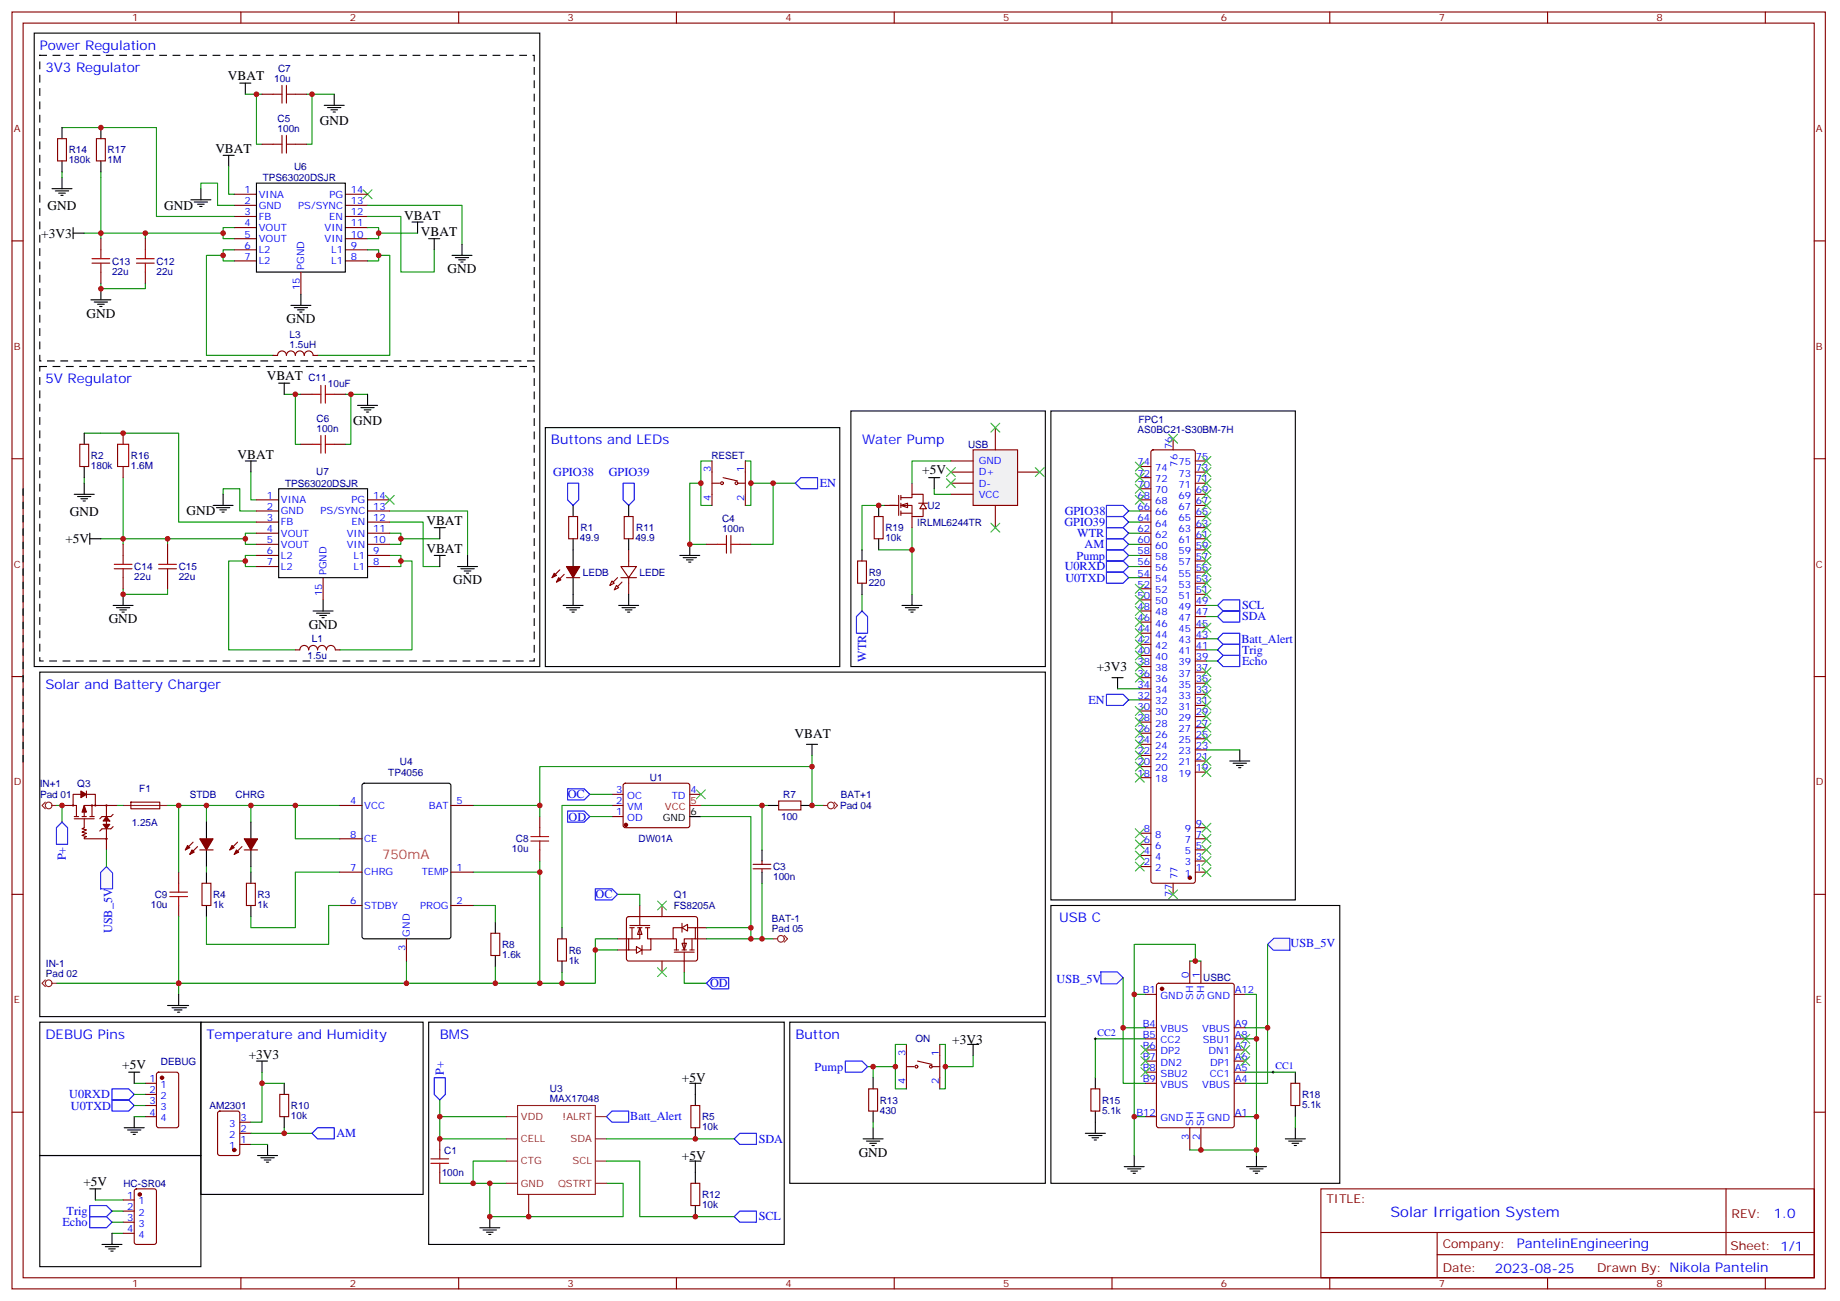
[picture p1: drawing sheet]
<svg xmlns="http://www.w3.org/2000/svg" width="584mm" height="413mm" viewBox="0 0 584 413" stroke-linecap="round" stroke-linejoin="round" font-family="sans-serif">
<defs><g id="words">
<text font-size="4.6" fill="#00f" x="441.5" y="386.4">Solar Irrigation System</text>
<g font-size="4.2" fill="#00f">
<text x="12.6" y="15.8">Power Regulation</text>
<text x="14.4" y="22.9">3V3 Regulator</text>
<text x="14.4" y="121.6">5V Regulator</text>
<text x="174.9" y="141">Buttons and LEDs</text>
<text x="273.7" y="141">Water Pump</text>
<text x="14.4" y="218.7">Solar and Battery Charger</text>
<text x="336.2" y="292.6">USB C</text>
<text x="14.4" y="329.8">DEBUG Pins</text>
<text x="65.5" y="329.8">Temperature and Humidity</text>
<text x="139.6" y="329.8">BMS</text>
<text x="252.5" y="329.8">Button</text>
<text x="563.2" y="386.7">1.0</text>
<text x="481.6" y="396.2">PantelinEngineering</text>
<text x="474.6" y="404">2023-08-25</text>
</g>
<g font-size="4.2">
<text x="72.4" y="25.3">VBAT</text>
<text x="101.5" y="39.5">GND</text>
<text x="68.4" y="48.6">VBAT</text>
<text x="15.1" y="66.6">GND</text>
<text x="52.1" y="66.6">GND</text>
<text x="128.3" y="69.8">VBAT</text>
<text x="13.1" y="75.5">+3V3</text>
<text x="133.6" y="75.1">VBAT</text>
<text x="142.1" y="86.7">GND</text>
<text x="27.4" y="100.8">GND</text>
<text x="90.9" y="102.6">GND</text>
<text x="84.7" y="120.5">VBAT</text>
<text x="112.1" y="134.8">GND</text>
<text x="75.4" y="145.6">VBAT</text>
<text x="292.8" y="150.4">+5V</text>
<text x="22.2" y="163.6">GND</text>
<text x="59.2" y="163.6">GND</text>
<text x="135.4" y="166.8">VBAT</text>
<text x="20.8" y="172.5">+5V</text>
<text x="135.4" y="175.6">VBAT</text>
<text x="143.9" y="185.5">GND</text>
<text x="34.5" y="197.8">GND</text>
<text x="98" y="199.6">GND</text>
<text x="348.2" y="213">+3V3</text>
<text x="252.3" y="234.2">VBAT</text>
<text x="302.4" y="331.3">+3V3</text>
<text x="38.8" y="339.3">+5V</text>
<text x="79" y="336.1">+3V3</text>
<text x="216.5" y="343.5">+5V</text>
<text x="216.5" y="368.2">+5V</text>
<text x="272.6" y="367.2">GND</text>
<text x="26.5" y="376.3">+5V</text>
</g>
<text font-size="4.2" fill="#f60" x="121.3" y="272.6">750mA</text>
<g font-size="3.9" fill="#00f">
<text x="175.6" y="151.2">GPIO38</text>
<text x="193.3" y="151.2">GPIO39</text>
<text x="260.3" y="154.6">EN</text>
<text x="338" y="167">GPIO39</text>
<text x="338" y="163.4">GPIO38</text>
<text x="342" y="170.5">WTR</text>
<text x="341.8" y="177.6">Pump</text>
<text x="344.3" y="174.1">AM</text>
<text x="338" y="181.1">U0RXD</text>
<text x="338.3" y="184.6">U0TXD</text>
<text x="394.3" y="196.9">SDA</text>
<text x="394.3" y="193.4">SCL</text>
<text x="394.1" y="204">Batt_Alert</text>
<text x="394.3" y="207.6">Trig</text>
<text x="275" y="210.1" transform="rotate(-90 275 210.1)">WTR</text>
<text x="394.3" y="211.2">Echo</text>
<text x="345.6" y="223.5">EN</text>
<text x="180.3" y="253.4">OC</text>
<text x="180.5" y="260.5">OD</text>
<text x="20.9" y="273.1" transform="rotate(-90 20.9 273.1)">P+</text>
<text x="189.1" y="285.2">OC</text>
<text x="35.6" y="296.2" transform="rotate(-90 35.6 296.2)">USB_5V</text>
<text x="409.8" y="300.6">USB_5V</text>
<text x="225.5" y="313.4">OD</text>
<text x="335.5" y="312.2">USB_5V</text>
<text x="140.9" y="341.2" transform="rotate(-90 140.9 341.2)">P+</text>
<text x="258.6" y="339.9">Pump</text>
<text x="22" y="348.7">U0RXD</text>
<text x="22.5" y="352.3">U0TXD</text>
<text x="200.1" y="355.7">Batt_Alert</text>
<text x="106.8" y="361">AM</text>
<text x="240.9" y="362.7">SDA</text>
<text x="19.8" y="389.2">Echo</text>
<text x="21.1" y="385.7">Trig</text>
<text x="240.9" y="387.4">SCL</text>
</g>
<g font-size="3.9" fill="#800">
<text x="421.1" y="382">TITLE:</text>
<text x="549.8" y="386.7">REV:</text>
<text x="458.1" y="396.2">Company:</text>
<text x="549.4" y="396.8">Sheet: 1/1</text>
<text x="458.1" y="403.9">Date:</text>
<text x="507.1" y="403.9">Drawn By: Nikola Pantelin</text>
</g>
<g font-size="3.2" fill="#800">
<text x="41.9" y="6.8">1</text>
<text x="111.1" y="6.8">2</text>
<text x="180.2" y="6.8">3</text>
<text x="249.3" y="6.8">4</text>
<text x="318.5" y="6.8">5</text>
<text x="387.6" y="6.8">6</text>
<text x="456.8" y="6.8">7</text>
<text x="525.9" y="6.8">8</text>
<text x="4.3" y="41.9">A</text>
<text x="576.5" y="41.9">A</text>
<text x="4.3" y="111.1">B</text>
<text x="576.5" y="111.1">B</text>
<text x="4.3" y="180.2">C</text>
<text x="576.5" y="180.2">C</text>
<text x="4.3" y="249.3">D</text>
<text x="576.5" y="249.3">D</text>
<text x="4.3" y="318.5">E</text>
<text x="576.5" y="318.5">E</text>
<text x="41.9" y="408.6">1</text>
<text x="111.1" y="408.6">2</text>
<text x="180.2" y="408.6">3</text>
<text x="249.3" y="408.6">4</text>
<text x="318.5" y="408.6">5</text>
<text x="387.6" y="408.6">6</text>
<text x="456.8" y="408.6">7</text>
<text x="525.9" y="408.6">8</text>
</g>
<g font-size="3.2" fill="#000080">
<text x="88.3" y="22.9">C7</text>
<text x="87.1" y="26">10u</text>
<text x="88.1" y="41.9">100n</text>
<text x="88.1" y="38.7">C5</text>
<text x="21.8" y="51.9">180k</text>
<text x="21.8" y="48.7">R14</text>
<text x="34.1" y="51.9">1M</text>
<text x="34.1" y="48.7">R17</text>
<text x="93.4" y="53.8">U6</text>
<text x="83.5" y="57.5">TPS63020DSJR</text>
<text x="35.6" y="84">C13</text>
<text x="49.7" y="84">C12</text>
<text x="35.6" y="87.2">22u</text>
<text x="49.7" y="87.2">22u</text>
<text x="91.9" y="107.2">L3</text>
<text x="91.9" y="110.3">1.5uH</text>
<text x="97.9" y="121">C11</text>
<text x="104.1" y="122.8">10uF</text>
<text x="100.5" y="137.2">100n</text>
<text x="100.5" y="134">C6</text>
<text x="361.2" y="137.5">AS0BC21-S30BM-7H</text>
<text x="361.4" y="134.3">FPC1</text>
<text x="307.3" y="142.2">USB</text>
<text x="28.9" y="148.9">180k</text>
<text x="28.9" y="145.7">R2</text>
<text x="41.6" y="148.9">1.6M</text>
<text x="41.6" y="145.7">R16</text>
<text x="225.9" y="145.7">RESET</text>
<text x="90.5" y="154.5">TPS63020DSJR</text>
<text x="100.4" y="150.8">U7</text>
<text x="294.5" y="161.6">U2</text>
<text x="229.2" y="165.7">C4</text>
<text x="291.2" y="166.9">IRLML6244TR</text>
<text x="184.1" y="171.9">49.9</text>
<text x="184.3" y="168.6">R1</text>
<text x="201.7" y="171.9">49.9</text>
<text x="202" y="168.6">R11</text>
<text x="229.2" y="168.9">100n</text>
<text x="281.1" y="171.8">10k</text>
<text x="281.1" y="168.6">R19</text>
<text x="42.6" y="184.2">22u</text>
<text x="42.6" y="181">C14</text>
<text x="56.7" y="184.2">22u</text>
<text x="56.7" y="181">C15</text>
<text x="185" y="182.7">LEDB</text>
<text x="203" y="182.7">LEDE</text>
<text x="275.8" y="185.9">220</text>
<text x="275.8" y="182.8">R9</text>
<text x="99" y="203.9">L1</text>
<text x="97.6" y="209.2">1.5u</text>
<text x="126.9" y="242.7">U4</text>
<text x="12.6" y="249.8">IN+1</text>
<text x="24.5" y="249.8">Q3</text>
<text x="44.2" y="251.5">F1</text>
<text x="123.3" y="246.3">TP4056</text>
<text x="206.3" y="248">U1</text>
<text x="12.7" y="253.3">Pad 01</text>
<text x="60.2" y="253.3">STDB</text>
<text x="74.8" y="253.3">CHRG</text>
<text x="248.6" y="253.3">R7</text>
<text x="266.7" y="256.9">Pad 04</text>
<text x="267" y="253.3">BAT+1</text>
<text x="41.8" y="262.1">1.25A</text>
<text x="248" y="260.4">100</text>
<text x="163.8" y="267.4">C8</text>
<text x="202.7" y="267.4">DW01A</text>
<text x="162.6" y="270.6">10u</text>
<text x="245.5" y="279.4">100n</text>
<text x="245.5" y="276.2">C3</text>
<text x="49.1" y="285.1">C9</text>
<text x="67.7" y="285.1">R4</text>
<text x="81.8" y="285.1">R3</text>
<text x="214" y="285.1">Q1</text>
<text x="47.9" y="288.2">10u</text>
<text x="67.7" y="288.2">1k</text>
<text x="81.8" y="288.2">1k</text>
<text x="213.9" y="288.6">FS8205A</text>
<text x="245.1" y="292.8">BAT-1</text>
<text x="245.1" y="295.9">Pad 05</text>
<text x="159.4" y="304.1">1.6k</text>
<text x="159.4" y="301">R8</text>
<text x="180.6" y="305.9">1k</text>
<text x="180.6" y="302.7">R6</text>
<text x="14.6" y="310">Pad 02</text>
<text x="14.6" y="306.8">IN-1</text>
<text x="382" y="311.5">USBC</text>
<text x="290.6" y="330.9">ON</text>
<text x="51.1" y="338">DEBUG</text>
<text x="174.6" y="346.7">U3</text>
<text x="66.5" y="352.1">AM2301</text>
<text x="92.4" y="352.1">R10</text>
<text x="174.6" y="349.9">MAX17048</text>
<text x="279.3" y="353.5">430</text>
<text x="279.3" y="350.3">R13</text>
<text x="349.9" y="353.5">5.1k</text>
<text x="349.9" y="350.3">R15</text>
<text x="413.4" y="351.8">5.1k</text>
<text x="413.4" y="348.5">R18</text>
<text x="92.4" y="355.3">10k</text>
<text x="222.9" y="358.8">10k</text>
<text x="222.9" y="355.6">R5</text>
<text x="141.1" y="366.2">C1</text>
<text x="39.2" y="376.8">HC-SR04</text>
<text x="140.3" y="373.3">100n</text>
<text x="222.9" y="383.5">10k</text>
<text x="222.9" y="380.3">R12</text>
</g>
<g font-size="3.2" fill="#00f">
<text x="77.6" y="61.3">1</text>
<text x="77.6" y="64.8">2</text>
<text x="82.1" y="62.7">VINA</text>
<text x="104.6" y="62.7">PG</text>
<text x="111.4" y="64.8">13</text>
<text x="111.4" y="61.3">14</text>
<text x="77.6" y="68.4">3</text>
<text x="77.6" y="71.9">4</text>
<text x="82.1" y="66.3">GND</text>
<text x="82.1" y="69.8">FB</text>
<text x="94.7" y="66.3">PS/SYNC</text>
<text x="104.6" y="69.8">EN</text>
<text x="111.4" y="71.9">11</text>
<text x="111.4" y="68.4">12</text>
<text x="77.6" y="75.4">5</text>
<text x="82.1" y="73.3">VOUT</text>
<text x="82.1" y="76.8">VOUT</text>
<text x="103.1" y="76.8">VIN</text>
<text x="103.1" y="73.3">VIN</text>
<text x="111.4" y="75.4">10</text>
<text x="77.6" y="79">6</text>
<text x="77.6" y="82.5">7</text>
<text x="82.1" y="80.4">L2</text>
<text x="82.1" y="83.9">L2</text>
<text x="105.2" y="83.9">L1</text>
<text x="105.2" y="80.4">L1</text>
<text x="111.4" y="82.5">8</text>
<text x="111.4" y="79">9</text>
<text x="96.6" y="85.7" transform="rotate(-90 96.6 85.7)">PGND</text>
<text x="95.2" y="92.2" transform="rotate(-90 95.2 92.2)">15</text>
<text x="372.1" y="142.6" transform="rotate(-90 372.1 142.6)">76</text>
<text x="225.7" y="149.9" transform="rotate(-90 225.7 149.9)">3</text>
<text x="236.3" y="149.9" transform="rotate(-90 236.3 149.9)">1</text>
<text x="310.7" y="147.4">GND</text>
<text x="361.2" y="147.7">74</text>
<text x="366.7" y="149.5">74</text>
<text x="373.9" y="148.1" transform="rotate(-90 373.9 148.1)">76</text>
<text x="374.2" y="147.7">75</text>
<text x="379.7" y="149.5">73</text>
<text x="379.7" y="146">75</text>
<text x="310.7" y="154.4">D-</text>
<text x="310.7" y="150.9">D+</text>
<text x="361.2" y="151.3">72</text>
<text x="361.2" y="154.8">70</text>
<text x="366.7" y="153">72</text>
<text x="374.2" y="154.8">71</text>
<text x="374.2" y="151.3">73</text>
<text x="379.7" y="153">71</text>
<text x="84.7" y="158.3">1</text>
<text x="84.7" y="161.9">2</text>
<text x="89.2" y="159.7">VINA</text>
<text x="111.6" y="159.7">PG</text>
<text x="118.5" y="161.9">13</text>
<text x="118.5" y="158.3">14</text>
<text x="225.7" y="158.9" transform="rotate(-90 225.7 158.9)">4</text>
<text x="236.3" y="158.9" transform="rotate(-90 236.3 158.9)">2</text>
<text x="310.7" y="158">VCC</text>
<text x="361.2" y="158.3">68</text>
<text x="361.2" y="161.9">66</text>
<text x="366.7" y="156.6">70</text>
<text x="366.7" y="160.1">68</text>
<text x="374.2" y="161.9">67</text>
<text x="374.2" y="158.3">69</text>
<text x="379.7" y="160.1">67</text>
<text x="379.7" y="156.6">69</text>
<text x="84.7" y="165.4">3</text>
<text x="89.2" y="163.3">GND</text>
<text x="89.2" y="166.8">FB</text>
<text x="101.8" y="163.3">PS/SYNC</text>
<text x="111.6" y="166.8">EN</text>
<text x="118.5" y="165.4">12</text>
<text x="361.2" y="165.4">64</text>
<text x="366.7" y="163.6">66</text>
<text x="366.7" y="167.1">64</text>
<text x="374.2" y="165.4">65</text>
<text x="379.7" y="167.1">63</text>
<text x="379.7" y="163.6">65</text>
<text x="84.7" y="168.9">4</text>
<text x="84.7" y="172.4">5</text>
<text x="89.2" y="170.3">VOUT</text>
<text x="89.2" y="173.8">VOUT</text>
<text x="110.1" y="173.8">VIN</text>
<text x="110.1" y="170.3">VIN</text>
<text x="118.5" y="172.4">10</text>
<text x="118.5" y="168.9">11</text>
<text x="361.2" y="168.9">62</text>
<text x="361.2" y="172.4">60</text>
<text x="366.7" y="170.7">62</text>
<text x="374.2" y="172.4">61</text>
<text x="374.2" y="168.9">63</text>
<text x="379.7" y="170.7">61</text>
<text x="84.7" y="176">6</text>
<text x="84.7" y="179.5">7</text>
<text x="89.2" y="177.4">L2</text>
<text x="112.2" y="177.4">L1</text>
<text x="118.5" y="179.5">8</text>
<text x="118.5" y="176">9</text>
<text x="361.2" y="176">58</text>
<text x="361.2" y="179.5">56</text>
<text x="366.7" y="174.2">60</text>
<text x="366.7" y="177.7">58</text>
<text x="374.2" y="179.5">57</text>
<text x="374.2" y="176">59</text>
<text x="379.7" y="177.7">57</text>
<text x="379.7" y="174.2">59</text>
<text x="89.2" y="180.9">L2</text>
<text x="103.6" y="182.7" transform="rotate(-90 103.6 182.7)">PGND</text>
<text x="112.2" y="180.9">L1</text>
<text x="361.2" y="183">54</text>
<text x="366.7" y="181.3">56</text>
<text x="366.7" y="184.8">54</text>
<text x="374.2" y="183">55</text>
<text x="379.7" y="184.8">53</text>
<text x="379.7" y="181.3">55</text>
<text x="102.2" y="189.2" transform="rotate(-90 102.2 189.2)">15</text>
<text x="361.2" y="186.5">52</text>
<text x="361.2" y="190.1">50</text>
<text x="366.7" y="188.3">52</text>
<text x="366.7" y="191.8">50</text>
<text x="374.2" y="190.1">51</text>
<text x="374.2" y="186.5">53</text>
<text x="379.7" y="191.8">49</text>
<text x="379.7" y="188.3">51</text>
<text x="361.2" y="193.6">48</text>
<text x="361.2" y="197.1">46</text>
<text x="366.7" y="195.4">48</text>
<text x="374.2" y="197.1">47</text>
<text x="374.2" y="193.6">49</text>
<text x="379.7" y="195.4">47</text>
<text x="361.2" y="200.7">44</text>
<text x="366.7" y="198.9">46</text>
<text x="366.7" y="202.4">44</text>
<text x="374.2" y="200.7">45</text>
<text x="379.7" y="202.4">43</text>
<text x="379.7" y="198.9">45</text>
<text x="361.2" y="204.2">42</text>
<text x="361.2" y="207.7">40</text>
<text x="366.7" y="206">42</text>
<text x="366.7" y="209.5">40</text>
<text x="374.2" y="207.7">41</text>
<text x="374.2" y="204.2">43</text>
<text x="379.7" y="209.5">39</text>
<text x="379.7" y="206">41</text>
<text x="361.2" y="211.2">38</text>
<text x="361.2" y="214.8">36</text>
<text x="366.7" y="213">38</text>
<text x="374.2" y="214.8">37</text>
<text x="374.2" y="211.2">39</text>
<text x="379.7" y="213">37</text>
<text x="361.2" y="218.3">34</text>
<text x="361.2" y="221.8">32</text>
<text x="366.7" y="216.5">36</text>
<text x="366.7" y="220.1">34</text>
<text x="374.2" y="221.8">33</text>
<text x="374.2" y="218.3">35</text>
<text x="379.7" y="220.1">33</text>
<text x="379.7" y="216.5">35</text>
<text x="361.2" y="225.4">30</text>
<text x="366.7" y="223.6">32</text>
<text x="366.7" y="227.1">30</text>
<text x="374.2" y="225.4">31</text>
<text x="379.7" y="227.1">29</text>
<text x="379.7" y="223.6">31</text>
<text x="361.2" y="228.9">28</text>
<text x="361.2" y="232.4">26</text>
<text x="366.7" y="230.6">28</text>
<text x="374.2" y="232.4">27</text>
<text x="374.2" y="228.9">29</text>
<text x="379.7" y="230.6">27</text>
<text x="361.2" y="235.9">24</text>
<text x="361.2" y="239.5">22</text>
<text x="366.7" y="234.2">26</text>
<text x="366.7" y="237.7">24</text>
<text x="374.2" y="239.5">23</text>
<text x="374.2" y="235.9">25</text>
<text x="379.7" y="237.7">23</text>
<text x="379.7" y="234.2">25</text>
<text x="361.2" y="243">20</text>
<text x="366.7" y="241.2">22</text>
<text x="366.7" y="244.8">20</text>
<text x="374.2" y="243">21</text>
<text x="379.7" y="244.8">19</text>
<text x="379.7" y="241.2">21</text>
<text x="195.6" y="251.8">3</text>
<text x="219.2" y="251.8">4</text>
<text x="361.2" y="246.5">18</text>
<text x="366.7" y="248.3">18</text>
<text x="374.2" y="246.5">19</text>
<text x="111.2" y="255.3">4</text>
<text x="115.6" y="256.8">VCC</text>
<text x="136.2" y="256.8">BAT</text>
<text x="144.9" y="255.3">5</text>
<text x="195.6" y="255.3">2</text>
<text x="199.1" y="257.1">VM</text>
<text x="199.1" y="253.6">OC</text>
<text x="213.3" y="253.6">TD</text>
<text x="195.6" y="258.9">1</text>
<text x="199.1" y="260.6">OD</text>
<text x="379.7" y="262.4">9</text>
<text x="111.2" y="265.9">8</text>
<text x="115.6" y="267.3">CE</text>
<text x="363.2" y="264.2">8</text>
<text x="363.2" y="267.7">6</text>
<text x="366.7" y="265.9">8</text>
<text x="366.7" y="269.5">6</text>
<text x="376.2" y="267.7">7</text>
<text x="376.2" y="264.2">9</text>
<text x="379.7" y="269.5">5</text>
<text x="379.7" y="265.9">7</text>
<text x="363.2" y="271.2">4</text>
<text x="363.2" y="274.7">2</text>
<text x="366.7" y="273">4</text>
<text x="376.2" y="274.7">3</text>
<text x="376.2" y="271.2">5</text>
<text x="379.7" y="273">3</text>
<text x="111.2" y="276.5">7</text>
<text x="115.6" y="277.9">CHRG</text>
<text x="133.9" y="277.9">TEMP</text>
<text x="144.9" y="276.5">1</text>
<text x="366.7" y="276.5">2</text>
<text x="373.9" y="279.1" transform="rotate(-90 373.9 279.1)">77</text>
<text x="376.2" y="278.3">1</text>
<text x="379.7" y="276.5">1</text>
<text x="111.2" y="287.1">6</text>
<text x="144.9" y="287.1">2</text>
<text x="372.1" y="284.6" transform="rotate(-90 372.1 284.6)">77</text>
<text x="115.6" y="288.5">STDBY</text>
<text x="133.4" y="288.5">PROG</text>
<text x="130.1" y="297.3" transform="rotate(-90 130.1 297.3)">GND</text>
<text x="128.7" y="301.8" transform="rotate(-90 128.7 301.8)">3</text>
<text x="377.4" y="310.4" transform="rotate(-90 377.4 310.4)">0</text>
<text x="380.9" y="310.4" transform="rotate(-90 380.9 310.4)">1</text>
<text x="362.8" y="315.3">B1</text>
<text x="368.5" y="317.1">GND</text>
<text x="378.8" y="317.4" transform="rotate(-90 378.8 317.4)">SH</text>
<text x="382.3" y="317.4" transform="rotate(-90 382.3 317.4)">SH</text>
<text x="383.3" y="317.1">GND</text>
<text x="392" y="315.3">A12</text>
<text x="348.5" y="328.9">CC2</text>
<text x="362.8" y="325.9">B4</text>
<text x="362.8" y="329.4">B5</text>
<text x="368.5" y="327.7">VBUS</text>
<text x="381.7" y="327.7">VBUS</text>
<text x="392" y="329.4">A8</text>
<text x="392" y="325.9">A9</text>
<text x="287.4" y="335.1" transform="rotate(-90 287.4 335.1)">3</text>
<text x="298" y="335.1" transform="rotate(-90 298 335.1)">1</text>
<text x="362.8" y="333">B6</text>
<text x="368.5" y="331.2">CC2</text>
<text x="368.5" y="334.7">DP2</text>
<text x="381.9" y="331.2">SBU1</text>
<text x="383.7" y="334.7">DN1</text>
<text x="392" y="333">A7</text>
<text x="362.8" y="336.5">B7</text>
<text x="362.8" y="340">B8</text>
<text x="368.5" y="338.2">DN2</text>
<text x="368.5" y="341.8">SBU2</text>
<text x="384.1" y="341.8">CC1</text>
<text x="384.2" y="338.2">DP1</text>
<text x="392" y="340">A5</text>
<text x="392" y="336.5">A6</text>
<text x="404.9" y="339.5">CC1</text>
<text x="47.5" y="343.5">1</text>
<text x="47.5" y="347.1">2</text>
<text x="51" y="345.3">1</text>
<text x="287.4" y="344.1" transform="rotate(-90 287.4 344.1)">4</text>
<text x="298" y="344.1" transform="rotate(-90 298 344.1)">2</text>
<text x="362.8" y="343.5">B9</text>
<text x="368.5" y="345.3">VBUS</text>
<text x="381.7" y="345.3">VBUS</text>
<text x="392" y="343.5">A4</text>
<text x="47.5" y="350.6">3</text>
<text x="51" y="348.8">2</text>
<text x="51" y="352.4">3</text>
<text x="47.5" y="354.1">4</text>
<text x="51" y="355.9">4</text>
<text x="72.8" y="357.6">3</text>
<text x="76.3" y="359.4">2</text>
<text x="76.3" y="355.9">3</text>
<text x="360.8" y="354.1">B12</text>
<text x="368.5" y="355.9">GND</text>
<text x="378.8" y="357.3" transform="rotate(-90 378.8 357.3)">SH</text>
<text x="382.3" y="357.3" transform="rotate(-90 382.3 357.3)">SH</text>
<text x="383.3" y="355.9">GND</text>
<text x="392" y="354.1">A1</text>
<text x="72.8" y="364.7">1</text>
<text x="72.8" y="361.2">2</text>
<text x="76.3" y="362.9">1</text>
<text x="377.4" y="361.8" transform="rotate(-90 377.4 361.8)">3</text>
<text x="380.9" y="361.8" transform="rotate(-90 380.9 361.8)">2</text>
<text x="40.4" y="380.6">1</text>
<text x="43.9" y="382.3">1</text>
<text x="40.4" y="384.1">2</text>
<text x="40.4" y="387.6">3</text>
<text x="43.9" y="385.9">2</text>
<text x="43.9" y="389.4">3</text>
<text x="40.4" y="391.2">4</text>
<text x="43.9" y="392.9">4</text>
</g>
<g font-size="3.2" fill="#f00">
<text x="211.1" y="257.1">VCC</text>
<text x="219.2" y="255.3">5</text>
</g>
<g font-size="3.2">
<text x="210.4" y="260.6">GND</text>
<text x="219.2" y="258.9">6</text>
</g>
<g font-size="3.2" fill="#8d2323">
<text x="165.4" y="355.5">VDD</text>
<text x="178.6" y="355.5">!ALRT</text>
<text x="165.4" y="362.6">CELL</text>
<text x="181.2" y="362.6">SDA</text>
<text x="165.4" y="369.6">CTG</text>
<text x="181.8" y="369.6">SCL</text>
<text x="165.4" y="376.7">GND</text>
<text x="177.2" y="376.7">QSTRT</text>
</g>
</g></defs>
<g fill="none" stroke="#870000" stroke-width=".35">
<path d="M3.8 3.8h575.7v405.4h-575.7zM7.3 7.3h568.7v398.3h-568.7zM76.5 3.8v3.5M145.6 3.8v3.5M214.8 3.8v3.5M283.9 3.8v3.5M353.1 3.8v3.5M422.2 3.8v3.5M491.3 3.8v3.5M560.5 3.8v3.5M3.8 76.5h3.5M576 76.5h3.5"/>
<path d="M372.5 139.3v3.5M3.8 145.6h3.5M226.1 153.4h2.4M226.1 146.3v14.1M229.6 151.6l4.6 1.1M234.2 153.4h2.4M236.6 146.3v14.1M361.9 148.1h3.5M361.9 151.6h3.5M361.9 155.2h3.5M361.9 158.7h3.5M365.6 143l.5-.2h12.7l.5 .2 .2 .5v136.2l-.2 .5-.5 .2h-12.7l-.5-.2-.2-.5v-136.2z"/>
<path d="M379.5 156.9h3.5M379.5 153.4h3.5M379.5 149.9h3.5M379.5 146.3h3.5M576 145.6h3.5M224.3 172.8h3.5M234.9 172.8h3.5M361.9 162.2h3.5M361.9 165.7h3.5M361.9 169.3h3.5M361.9 172.8h3.5M361.9 176.3h3.5"/>
<path d="M361.9 179.8h3.5M379.5 178.1h3.5M379.5 174.6h3.5M379.5 171h3.5M379.5 167.5h3.5M379.5 164h3.5M379.5 160.4h3.5M361.9 183.4h3.5M361.9 186.9h3.5M361.9 190.4h3.5M361.9 194h3.5M361.9 197.5h3.5"/>
<path d="M379.5 199.2h3.5M379.5 195.7h3.5M379.5 192.2h3.5M379.5 188.7h3.5M379.5 185.1h3.5M379.5 181.6h3.5M3.8 214.8h3.5M361.9 201h3.5M361.9 204.5h3.5M361.9 208.1h3.5M361.9 211.6h3.5M361.9 215.1h3.5"/>
<path d="M361.9 218.7h3.5M379.5 216.9h3.5M379.5 213.4h3.5M379.5 209.8h3.5M379.5 206.3h3.5M379.5 202.8h3.5M576 214.8h3.5M361.9 222.2h3.5M361.9 225.7h3.5M361.9 229.2h3.5M361.9 232.8h3.5M361.9 236.3h3.5"/>
<path d="M361.9 239.8h3.5M379.5 238.1h3.5M379.5 234.5h3.5M379.5 231h3.5M379.5 227.5h3.5M379.5 223.9h3.5M379.5 220.4h3.5M361.9 243.3h3.5M361.9 246.9h3.5M379.5 245.1h3.5M379.5 241.6h3.5M239.1 275.8h5.7"/>
<path d="M239.1 274.4h5.7M241.9 273.3v1.1M241.9 275.8v1.1M361.9 264.5h3.5M361.9 268h3.5M361.9 271.6h3.5M361.9 275.1h3.5M379.5 276.9h3.5M379.5 273.3h3.5M379.5 269.8h3.5M379.5 266.3h3.5M379.5 262.7h3.5"/>
<path d="M3.8 283.9h3.5M78.2 280.4h2.9v7h-2.9zM177 298h2.8v7.1h-2.8zM372.5 280.4v3.5M576 283.9h3.5M196.1 301.6h3.5M3.8 353.1h3.5M576 353.1h3.5M419.4 377.4h156.6v28.2h-156.6zM548 377.4v20.9M419.4 391.2h156.5M456.3 398.3h119.6"/>
<path d="M456.3 391.2v14.2M76.5 405.6v3.6M145.6 405.6v3.6M214.8 405.6v3.6M283.9 405.6v3.6M353.1 405.6v3.6M422.2 405.6v3.6M491.3 405.6v3.6M560.5 405.6v3.6"/>
<circle cx="229.2" cy="153.4" r=".44"/>
<circle cx="233.8" cy="153.4" r=".44"/>
</g>
<circle cx="377.8" cy="278.6" r=".53" fill="#870000" stroke="#870000" stroke-width=".35"/>
<g fill="none" stroke="#000" stroke-width=".35">
<path d="M10.9 10.5h160.5v201.1h-160.5zM215.8 176.3h6.4M216.9 177h4.2M217.9 177.7h2.2M218.7 178.4h.7M219 172.8v3.5M353.1 215.1h3.5M354.8 215.1v3.6M393.6 238.1v3.5M390.5 241.6h6.3M391.5 242.3h4.2M392.6 243h2.1"/>
<path d="M393.3 243.7h.7M79.7 276.9v3.5M241.9 269.8v3.5M241.9 276.9v3.5M79.7 287.4v3.6M178.4 294.5v3.5M178.4 305.1v3.5"/>
</g>
<path d="M7.3 155.2v88.1" fill="none" stroke="#000" stroke-width=".35" stroke-dasharray="2.1 2.1"/>
<path d="M180.2 153.4h3.5v5.3l-1.7 1.7-1.8-1.7zM197.8 153.4h3.6v5.3l-1.8 1.7-1.8-1.7zM252.5 153.4l1.8-1.8h5.3v3.6h-5.3zM351.3 220.4h5.3l1.8 1.8-1.8 1.7h-5.3z" fill="none" stroke="#00f" stroke-width=".35"/>
<path d="M222.5 153.4h-3.5v19.4h5.3M226.1 146.3h-3.6v14.1h3.6M236.6 146.3h1.8v14.1h-1.8M238.4 153.4h7.1v19.4h-7.1M245.5 153.4h7M354.8 218.7h7.1M358.4 222.2h3.5M383 238.1h10.6" fill="none" stroke="#008700" stroke-width=".35"/>
<path d="M227.8 172.8h2.8M230.6 170v5.6M232.1 172.8h2.8M232.1 170v5.6" fill="none" stroke="#a10000" stroke-width=".35"/>
<g fill="none" stroke="#3c3" stroke-width=".35">
<path d="M371.1 137.9l2.8 2.8M373.9 137.9l-2.8 2.8M360.5 150.2l2.8 2.8M360.5 153.7l2.8 2.9M360.5 157.3l2.8 2.8M363.3 150.2l-2.8 2.8M363.3 153.7l-2.8 2.9M363.3 157.3l-2.8 2.8M381.6 159l2.9 2.9M381.6 152l2.9 2.8M381.6 148.4l2.9 2.9M381.6 144.9l2.9 2.8"/>
<path d="M384.5 159l-2.9 2.9M384.5 152l-2.9 2.8M384.5 148.4l-2.9 2.9M384.5 144.9l-2.9 2.8M381.6 176.7l2.9 2.8M381.6 173.1l2.9 2.9M381.6 169.6l2.9 2.8M381.6 162.6l2.9 2.8M384.5 176.7l-2.9 2.8M384.5 173.1l-2.9 2.9M384.5 169.6l-2.9 2.8M384.5 162.6l-2.9 2.8"/>
<path d="M360.5 185.5l2.8 2.8M360.5 189l2.8 2.8M360.5 192.5l2.8 2.9M360.5 199.6l2.8 2.8M360.5 196.1l2.8 2.8M363.3 185.5l-2.8 2.8M363.3 189l-2.8 2.8M363.3 192.5l-2.8 2.9M363.3 199.6l-2.8 2.8M363.3 196.1l-2.8 2.8M381.6 197.8l2.9 2.9M381.6 187.3l2.9 2.8"/>
<path d="M381.6 183.7l2.9 2.8M384.5 197.8l-2.9 2.9M384.5 187.3l-2.9 2.8M384.5 183.7l-2.9 2.8M360.5 213.7l2.8 2.8M360.5 210.2l2.8 2.8M360.5 206.7l2.8 2.8M360.5 203.1l2.8 2.9M363.3 213.7l-2.8 2.8M363.3 210.2l-2.8 2.8M363.3 206.7l-2.8 2.8M363.3 203.1l-2.8 2.9"/>
<path d="M381.6 211.9l2.9 2.9M381.6 215.5l2.9 2.8M381.6 219l2.9 2.8M384.5 211.9l-2.9 2.9M384.5 215.5l-2.9 2.8M384.5 219l-2.9 2.8M360.5 234.9l2.8 2.8M360.5 231.4l2.8 2.8M360.5 227.8l2.8 2.8M360.5 224.3l2.8 2.8M360.5 238.4l2.8 2.8M363.3 234.9l-2.8 2.8"/>
<path d="M363.3 231.4l-2.8 2.8M363.3 227.8l-2.8 2.8M363.3 224.3l-2.8 2.8M363.3 238.4l-2.8 2.8M381.6 233.1l2.9 2.8M381.6 222.5l2.9 2.9M381.6 226.1l2.9 2.8M381.6 229.6l2.9 2.8M384.5 233.1l-2.9 2.8M384.5 222.5l-2.9 2.9M384.5 226.1l-2.9 2.8M384.5 229.6l-2.9 2.8"/>
<path d="M381.6 240.2l2.9 2.8M381.6 243.7l2.9 2.8M384.5 240.2l-2.9 2.8M384.5 243.7l-2.9 2.8M360.5 266.6l2.8 2.9M360.5 263.1l2.8 2.8M363.3 266.6l-2.8 2.9M363.3 263.1l-2.8 2.8M381.6 261.3l2.9 2.9M381.6 264.9l2.9 2.8M381.6 271.9l2.9 2.8M381.6 275.4l2.9 2.9"/>
<path d="M381.6 268.4l2.9 2.8M384.5 261.3l-2.9 2.9M384.5 264.9l-2.9 2.8M384.5 271.9l-2.9 2.8M384.5 275.4l-2.9 2.9M384.5 268.4l-2.9 2.8M371.1 282.5l2.8 2.8M373.9 282.5l-2.8 2.8"/>
</g>
<g fill="#fff" stroke="#870000" stroke-width=".35">
<path d="M203.1 294.5l.7 2.1h-1.4z"/>
<path d="M202.1 300.5l1.7 1.1-1.7 1z"/>
</g>
<path d="M196.1 298h3.5M200 293.8h6.3M200 294.5h1.4M200.7 294.5v3.5M202.4 294.5h1.4M203.1 294.5v3.5h-3.5v3.6h2.5M203.1 287.4v6.4M204.9 294.5h1.4M205.6 294.5v3.5h1.1v3.6h-2.9M210.2 287.4v3.6M203.8 300.1v2.9" fill="none" stroke="#870000" stroke-width=".35"/>
<g fill="#fff" stroke="#870000" stroke-width=".35">
<path d="M216.5 299.4h1.4l-.7 2.2z"/>
<path d="M216.5 294.5l1.8-1.1v2.2z"/>
</g>
<g fill="none" stroke="#870000" stroke-width=".35">
<path d="M41.6 254.6h9.1v2.1l-9.1 .1zM107.9 255.7h7M143.2 255.7h7M171.4 259.2v3.5M194.3 259.2h3.5M194.3 255.7h3.5M194.3 252.2h3.5M198.1 248.8l.4-.2 20.1 .1 .4 .6-.1 13-.6 .4h-20l-.5-.7v-12.7zM219 252.2h3.5M247.2 254.3h7.1v2.8h-7.1zM56.7 276.9v3.5M107.9 276.9h7"/>
<path d="M107.9 266.3h7M143.2 276.9h7M171.4 269.8v3.5M56.7 287.4v3.6M107.9 287.4h7M129 298v7.1M143.2 287.4h7M155.9 296.3h2.8v7h-2.8zM199.1 291.2l.5-.2h21.4l.5 .7-.1 13-.6 .4-21.5-.1-.4-.6v-12.7zM206.7 298h7M216.5 294.5h-2.8v3.5h1.1v3.6M216.5 293.1v2.8"/>
<path d="M218.3 294.5h2.5v3.5h-3.6v3.6M219.7 298v3.6M220.8 298h3.5M220.8 294.5h3.5M210.2 305.1v3.5M214.1 302.3h6.3M214.1 301.6h1.4M216.5 301.6h1.4M217.2 302.3v6.3M219 301.6h1.4"/>
</g>
<circle cx="198.7" cy="261.9" r=".53" fill="#870000" stroke="#870000" stroke-width=".35"/>
<path d="M219 255.7h3.5" fill="none" stroke="#f00" stroke-width=".35"/>
<g fill="none" stroke="#000" stroke-width=".35">
<path d="M12.6 213.4h319.3v109.3h-319.3zM256 236.3h3.6M257.8 236.3v3.5M115.2 248.8l.4-.2h26.9l.6 .5 .1 48.2-.5 .7h-27.1l-.6-.4-.1-48.3zM219 259.2h3.5M243.7 255.7h3.5M254.3 255.7h3.5M157.3 292.7v3.6M53.2 319.2h6.7M54.6 319.9h4.6M56.7 315.7v3.5M157.3 303.3v3.5"/>
<path d="M55.3 320.6h2.5M56.4 321.3h.7"/>
</g>
<path d="M168.6 267h5.6M168.6 265.6h5.6M171.4 262.7v2.9M171.4 267v2.8M53.9 284.6h5.6M53.9 283.2h5.6M56.7 280.4v2.8M56.7 284.6v2.8" fill="none" stroke="#a10000" stroke-width=".35"/>
<g fill="none" stroke="#008700" stroke-width=".35">
<path d="M53.2 255.7h3.5M65.5 255.7v5.3M79.7 255.7v5.3M93.8 255.7h-37.1v21.2M107.9 255.7h-14.1v10.6h14.1M150.2 255.7h21.2v3.5M171.4 255.7v-12.4h86.4v12.4h3.5M187.3 259.2h7M187.3 252.2h7M194.3 255.7h-15.9v38.8M222.5 259.2h15.9v35.3M222.5 255.7h21.2"/>
<path d="M241.9 255.7v14.1M79.7 275.1v1.8M107.9 276.9h-14.1v17.6h-14.1v-3.5M150.2 276.9h21.2v35.2h-14.1M171.4 273.3v3.6M56.7 291v21.1h-38.8M150.2 287.4h7.1v5.3M196.1 283.9h7v3.5M196.1 298h-7.1v3.6h7.1M224.3 294.5h14.1v3.5M224.3 298h21.2M129 305.1v7"/>
<path d="M157.3 306.8v5.3h-100.6v3.6M178.4 308.6v3.5h-7M189 301.6v10.5h-10.6M217.2 308.6v3.5h7.1"/>
</g>
<g fill="none" stroke="#8c2424" stroke-width=".35">
<path d="M14.4 254.6l-1.1 1.1 1.1 1.1M16.5 255.7h1.4M39.1 255.7h14.1M261.3 255.7h1.4M264.9 254.6l1 1.1-1 1.1M245.5 298h1.4M249 297l1 1-1 1.1M14.4 311.1l-1.1 1 1.1 1.1M16.5 312.1h1.4"/>
<circle cx="15.5" cy="255.7" r="1.06"/>
<circle cx="263.8" cy="255.7" r="1.06"/>
<circle cx="247.9" cy="298" r="1.06"/>
<circle cx="15.5" cy="312.1" r="1.06"/>
</g>
<path d="M221.1 250.8l2.8 2.8M223.9 250.8l-2.8 2.8M208.8 286l2.8 2.9M211.6 286l-2.8 2.9M208.8 307.2l2.8 2.8M211.6 307.2l-2.8 2.8" fill="none" stroke="#3c3" stroke-width=".35"/>
<path d="M180.2 257.5h5.3l1.8 1.7-1.8 1.8h-5.3zM180.2 250.4h5.3l1.8 1.8-1.8 1.7h-5.3zM189 282.2h5.3l1.8 1.7-1.8 1.8h-5.3zM224.3 312.1l1.8-1.7h5.3v3.5h-5.3z" fill="none" stroke="#00f" stroke-width=".35"/>
<path d="M309 142.8h14.1v17.6h-14.1z" fill="#f0f0f0" stroke="#870000" stroke-width=".35"/>
<g fill="none" stroke="#870000" stroke-width=".35">
<path d="M316 135.7v7.1M301.9 156.9h7.1M301.9 153.4h7.1M301.9 149.9h7.1M301.9 146.3h7.1M323.1 149.9h7M197.1 179.8h5l-2.5 3.6zM199.6 174.6v5.2M316 160.4v7.1M177.7 180.9l-2.4 2.5M179.1 182.3l-2.4 2.5M179.8 183.4h4.3"/>
<path d="M194.3 184.4l.7 .7-1.4 .7zM195.7 185.8l.7 .7-1.4 .8zM197.1 183.4h5M199.6 183.4v5.3M61.3 267.3l-2.5 2.5M62.7 268.7l-2.4 2.5M63.4 269.8h4.3M75.4 267.3l-2.4 2.5M76.8 268.7l-2.4 2.5M77.5 269.8h4.3M64.1 280.4h2.9v7h-2.9zM363.6 315.7h3.6"/>
<path d="M367.4 312.3l.5-.2h23.3l.6 .5 .1 44.7-.5 .6-23.5 .1-.7-.5v-44.7zM377.8 305.1v7M381.3 305.1v7M391.9 315.7h3.5M363.6 326.2h3.6M363.6 329.8h3.6M363.6 333.3h3.6M363.6 336.8h3.6M391.9 326.2h3.5M391.9 329.8h3.5M391.9 333.3h3.5M391.9 336.8h3.5"/>
<path d="M46.1 343.9h3.6M46.1 347.4h3.6M46.1 350.9h3.6M46.1 354.5h3.6M49.9 340.6l.5-.2h5.6l.7 .4v16.5l-.4 .6-5.9 .1-.7-.5v-16.4zM69.3 352.9l.5-.2h5.6l.7 .4v13l-.4 .7h-5.9l-.7-.4v-13zM76.1 359.8h3.6M76.1 356.2h3.6M88.8 347.4h2.9v7.1h-2.9zM363.6 343.9h3.6M363.6 354.5h3.6M363.6 340.4h3.6"/>
<path d="M377.8 358v7.1M381.3 358v7.1M391.9 343.9h3.5M391.9 354.5h3.5M391.9 340.4h3.5M76.1 363.3h3.6"/>
</g>
<g fill="none" stroke="#000" stroke-width=".35">
<path d="M173.1 135.7h93.5v75.9h-93.5zM270.2 130.5h61.7v81.1h-61.7zM294.9 151.6h3.5M296.6 151.6v3.6M182 174.6v5.2M178.8 192.2h6.3M179.8 192.9h4.3M180.9 193.6h2.1M181.6 194.3h.7M182 183.4v8.8M196.4 192.2h6.4M197.5 192.9h4.2"/>
<path d="M198.5 193.6h2.2M199.2 194.3h.8M199.6 188.7v3.5M286.4 192.2h6.3M287.4 192.9h4.3M288.5 193.6h2.1M289.2 194.3h.7M289.6 188.7v3.5M65.5 261v5.3M65.5 269.8v5.3M65.5 276.9v3.5M79.7 261v5.3"/>
<path d="M79.7 269.8v5.3M65.5 287.4v3.6M12.6 324.5h51.2v42.3h-51.2zM63.8 324.5h70.5v54.7h-70.5zM81.4 336.8h3.5M83.2 336.8v3.6M39.4 358h6.4M40.5 358.7h4.2M40.9 340.4h3.5M41.6 359.4h2.1M42.6 340.4v3.5M42.6 354.5v3.5"/>
<path d="M90.2 343.9v3.5M90.2 354.5v3.5M42.3 360.1h.7M81.8 366.8h6.3M82.8 367.5h4.3M83.9 368.2h2.1M84.6 368.9h.7M84.9 363.3v3.5M356.9 370.3h6.4M358 371.1h4.2M359.1 371.8h2.1M359.8 372.5h.7"/>
<path d="M360.1 366.8v3.5M395.7 370.3h6.4M396.8 371.1h4.2M397.9 371.8h2.1M398.6 372.5h.7M398.9 366.8v3.5"/>
</g>
<g fill="none" stroke="#008700" stroke-width=".35">
<path d="M296.6 155.2v1.7h5.3M289.6 167.5v21.2M257.8 239.8v3.5M65.5 275.1v1.8M107.9 287.4h-3.5v12.4h-38.9v-8.8M241.9 280.4v17.6M363.6 315.7h-3.5v51.1M395.4 315.7h3.5v51.1M42.6 350.9h3.5M42.6 347.4h3.5M42.6 354.5h3.5M42.6 343.9h3.5"/>
<path d="M83.2 340.4v15.8h-3.5M83.2 343.9h7M90.2 358v1.8h-10.5M90.2 359.8h8.9M360.1 354.5h3.5M395.4 354.5h3.5M79.7 363.3h5.2"/>
</g>
<g fill="none" stroke="#3c3" stroke-width=".35">
<path d="M314.6 134.3l2.8 2.9M317.4 134.3l-2.8 2.9M300.5 148.4l2.8 2.9M300.5 152l2.8 2.8M303.3 148.4l-2.8 2.9M303.3 152l-2.8 2.8M328.7 148.4l2.8 2.9M331.5 148.4l-2.8 2.9M360.5 146.7l2.8 2.8M363.3 146.7l-2.8 2.8M314.6 166.1l2.8 2.8M317.4 166.1l-2.8 2.8"/>
<path d="M360.5 270.2l2.8 2.8M360.5 273.7l2.8 2.8M363.3 270.2l-2.8 2.8M363.3 273.7l-2.8 2.8"/>
</g>
<path d="M273.7 194l1.7 1.7v5.3h-3.5v-5.3zM35.6 345.7h5.3l1.7 1.7-1.7 1.8h-5.3zM35.6 349.2h5.3l1.7 1.7-1.7 1.8h-5.3zM99.1 359.8l1.7-1.8h5.3v3.5h-5.3z" fill="none" stroke="#00f" stroke-width=".35"/>
<g fill="#870000" stroke="#870000" stroke-width=".35">
<path d="M197.5 184.8l-1.4 1.4z"/>
<path d="M196.1 183.4l-1.4 1.4z"/>
<path d="M179.8 179.8h4.3l-2.1 3.6z"/>
<path d="M177.4 183.4l.7 .7-1.4 .7z"/>
<path d="M176 182l.7 .7-1.4 .7z"/>
<path d="M63.4 266.3h4.3l-2.2 3.5z"/>
<path d="M61 269.8l.7 .7-1.4 .7z"/>
<path d="M59.5 268.4l.8 .7-1.5 .7z"/>
<path d="M77.5 266.3h4.3l-2.1 3.5z"/>
<path d="M75.1 269.8l.7 .7-1.4 .7z"/>
<path d="M73.7 268.4l.7 .7-1.4 .7z"/>
<circle cx="74.4" cy="365.1" r=".53"/>
<circle cx="51.4" cy="342.1" r=".53"/>
<circle cx="368.9" cy="313.9" r=".53"/>
</g>
<g fill="#fff7f7" stroke="#420aff" stroke-width=".35">
<path d="M402.4 299.8l2.1-1.9h5l.1 3.7h-5.3z"/>
<path d="M349.4 308.5h5.3l1.9 1.9-2 1.9h-5.1z"/>
</g>
<path d="M402.4 299.8v26.4h-7M356.6 310.4v15.8h7M356.6 326.2v17.7h7M402.4 326.2v17.7h-7" fill="none" stroke="#008700" stroke-width=".35"/>
<path d="M362.2 331.9l2.9 2.8M362.2 335.4l2.9 2.8M362.2 338.9l2.9 2.9M365.1 331.9l-2.9 2.8M365.1 335.4l-2.9 2.8M365.1 338.9l-2.9 2.9M394 335.4l2.8 2.8M394 331.9l2.8 2.8M394 328.4l2.8 2.8M396.8 335.4l-2.8 2.8M396.8 331.9l-2.8 2.8M396.8 328.4l-2.8 2.8" fill="none" stroke="#3c3" stroke-width=".35"/>
<path d="M333.7 287.4h91.7v88.2h-91.7z" fill="none" stroke="#000" stroke-width=".35"/>
<path d="M31.9 276.9l1.9-1.8 1.9 2v5.1h-3.8z" fill="#fff7f7" stroke="#420aff" stroke-width=".35"/>
<g fill="#870000" stroke="#870000" stroke-width=".35">
<path d="M26.7 255.7l.7 2.1h-1.4z"/>
<path d="M25.7 251.1l1.7 1.1-1.7 1z"/>
<path d="M33.8 259.2l1.1 1.4h-2.2z"/>
<path d="M32.7 261.7h2.2l-1.1 1.4z"/>
</g>
<g fill="none" stroke="#870000" stroke-width=".35">
<path d="M83.2 29.9h3.5M93.8 29.9h3.5M18.3 44h2.8v7.1h-2.8zM30.6 44h2.8v7.1h-2.8zM83.2 45.8h3.5M93.8 45.8h3.5M32 75.8v3.5M46.1 75.8v3.5M74.4 61.7h7M74.4 65.2h7M74.4 68.7h7M74.4 72.2h7"/>
<path d="M74.4 75.8h7M74.4 79.3h7M109.6 61.7h7.1M109.6 65.2h7.1M109.6 68.7h7.1M109.6 72.2h7.1M109.6 75.8h7.1M109.6 79.3h7.1M32 86.4v3.5M46.1 86.4v3.5M74.4 82.8h7M95.5 86.4v7"/>
<path d="M109.6 82.8h7.1M86.7 112.8h1.4a1.41 1.41 0 0 1 1.4-1.4 1.41 1.41 0 0 1 1.4 1.4 1.41 1.41 0 0 1 1.5-1.4 1.41 1.41 0 0 1 1.4 1.4 1.41 1.41 0 0 1 1.4-1.4 1.41 1.41 0 0 1 1.4 1.4 1.41 1.41 0 0 1 1.4-1.4 1.41 1.41 0 0 1 1.4 1.4h1.4M39.1 137.5v3.5M95.5 125.2h3.6M106.1 125.2h3.5M25.3 141h2.9v7.1h-2.9zM39.1 148.1v3.5M81.4 158.7h7.1M95.5 141h3.6M106.1 141h3.5M116.7 158.7h7.1M39.1 172.8v3.5"/>
<path d="M53.2 172.8v3.5M81.4 162.2h7.1M81.4 165.7h7.1M81.4 169.3h7.1M81.4 172.8h7.1M81.4 176.3h7.1M81.4 179.8h7.1M116.7 162.2h7.1M116.7 165.7h7.1M116.7 169.3h7.1M116.7 172.8h7.1M116.7 176.3h7.1"/>
<path d="M116.7 179.8h7.1M180.6 164h2.8v7h-2.8zM198.2 164h2.8v7h-2.8zM39.1 183.4v3.5M53.2 183.4v3.5M102.6 183.4v7M93.8 206.3h1.4a1.41 1.41 0 0 1 1.4-1.4 1.41 1.41 0 0 1 1.4 1.4 1.41 1.41 0 0 1 1.4-1.4 1.41 1.41 0 0 1 1.4 1.4 1.41 1.41 0 0 1 1.4-1.4 1.41 1.41 0 0 1 1.4 1.4 1.41 1.41 0 0 1 1.5-1.4 1.41 1.41 0 0 1 1.4 1.4h1.4M19.7 255.7h3.5M23.6 259.9h6.3M23.6 259.2h1.4M25.7 252.2h-2.5v3.5h1.1v3.5M26 259.2h1.4"/>
<path d="M26.7 259.9v2.8l-.7 .4 1.4 .4-1.4 .7 1.4 .3-1.4 .7 1.4 .4-.7 .3v.4h7.1M27.4 252.2h2.9v3.5M27.4 251.1v2.1M28.5 259.2h1.4M29.2 255.7v3.5M30.3 255.7h-3.6v3.5M30.3 255.7h7M33.8 255.7v14.1M35.9 258.5l-.7 .7h-2.8l-.7 .7M35.9 262.4l-.7 .7h-2.8l-.7 .7M287.8 331.5v14.2M287.8 338.6h2.5"/>
<path d="M291.3 336.8l4.6 1.1M295.9 338.6h2.5M298.4 331.5v14.2M219.4 350.9h2.8v7.1h-2.8zM275.8 345.7h2.8v7h-2.8zM346.4 345.7h2.8v7h-2.8zM409.9 343.9h2.8v7h-2.8zM139.6 361.5v3.6M139.6 372.1v3.5M167.9 379.2v7M219.4 375.6h2.8v7.1h-2.8z"/>
<circle cx="23.2" cy="255.7" r=".18"/>
<circle cx="29.2" cy="255.7" r=".18"/>
<circle cx="30.3" cy="255.7" r=".18"/>
<circle cx="33.8" cy="255.7" r=".18"/>
<circle cx="33.8" cy="266.3" r=".18"/>
<circle cx="291" cy="338.6" r=".44"/>
<circle cx="295.6" cy="338.6" r=".44"/>
</g>
<g fill="none" stroke="#008700" stroke-width=".35">
<path d="M77.9 29.9h3.5v15.9h1.8M81.4 29.9h1.8M97.3 29.9h1.8M106.1 29.9h-7v15.9h-1.8M19.7 40.5h30v28.2h24.7M19.7 54.6v1.8M32 54.6v19.4h-5.3M63.8 59.9v-1.8h5.3v7.1h5.3M72.6 52.8v8.9h1.8M46.1 74v1.8M70.8 74h-38.8v1.8M74.4 79.3h-3.6v3.5h3.6"/>
<path d="M74.4 72.2h-3.6v3.6h3.6M116.7 79.3h3.5v3.5h-3.5M116.7 72.2h3.5v3.6h-3.5M116.7 68.7h10.6v17.7h10.6v-7.1M116.7 65.2h30v12.3M120.2 74h12.4M32 89.9v1.8h14.1v-1.8M70.8 81.1h-5.3v31.7h21.2M120.2 81.1h3.6v31.7h-23M26.7 137.5h30v28.2h24.7M90.2 125.2h3.6v15.8h1.7M93.8 125.2h1.7"/>
<path d="M109.6 125.2h1.8M116.7 125.2h-5.3v15.8h-1.8M26.7 151.6v1.8M39.1 151.6v19.4h-7.1M70.8 156.9v-1.7h5.3v7h5.3M79.7 149.9v8.8h1.7M53.2 171v1.8M77.9 171h-38.8v1.8M77.9 178.1h-5.3v28.2h21.2M81.4 169.3h-3.5v3.5h3.5M81.4 176.3h-3.5v3.5h3.5M123.8 162.2h24.6v14.1"/>
<path d="M123.8 165.7h10.5v14.1h5.3M123.8 169.3h3.5v3.5h-3.5M123.8 176.3h3.5v3.5h-3.5M127.3 178.1h3.5v28.2h-22.9M127.3 171h12.3M358.4 162.2h3.5M358.4 179.8h3.5M358.4 165.7h3.5M358.4 169.3h3.5M358.4 172.8h3.5M358.4 176.3h3.5M39.1 186.9v1.8h14.1v-1.8"/>
<path d="M273.7 188.7v5.3M358.4 183.4h3.5M383 195.7h3.6M383 192.2h3.6M383 202.8h3.6M17.9 255.7h1.8v5.3M37.3 255.7h1.8M33.8 269.8v5.3M377.8 305.1h3.5M379.5 305.1v-5.3h-19.4v15.9M275.4 338.6h8.9M277.2 338.6v3.5"/>
<path d="M287.8 331.5h-3.5v14.2h3.5M298.4 331.5h1.7v14.2h-1.7M309 335.1v3.5h-8.9M363.6 329.8h-15.8v12.3M395.4 329.8h3.5M139.6 349.2v5.3h21.2M139.6 354.5v7h21.2M277.2 356.2v1.8M395.4 340.4h15.9M411.3 354.5v3.5M139.6 375.6h21.2M155.5 375.6v10.6h42.3v-10.6h-5.3"/>
<path d="M160.8 368.6h-10.6v7M192.5 368.6h10.6v17.6h30M192.5 361.5h40.6M377.8 365.1h21.1"/>
</g>
<g fill="none" stroke="#000" stroke-width=".35">
<path d="M76.1 26.4h3.6M77.9 26.4v3.5M102.9 33.4h6.4M104 34.1h4.2M105.1 34.9h2.1M105.8 35.6h.7M106.1 29.9v3.5M16.5 59.9h6.4M19.7 40.5v3.5M19.7 51.1v3.5M19.7 56.4v3.5M32 40.5v3.5"/>
<path d="M32 51.1v3.5M63.8 59.9v3.5M70.8 49.3h3.6M72.6 49.3v3.5M81.4 58.1h28.2v28.3h-28.2zM17.6 60.6h4.2M18.6 61.3h2.1M19.3 62h.7M23.2 74h3.5M23.2 72.2v3.6M60.6 63.4h6.4M61.7 64.1h4.2"/>
<path d="M62.7 64.8h2.1M63.4 65.5h.7M130.8 70.5h3.5M132.6 70.5v3.5M136.1 75.8h3.5M137.9 75.8v3.5M146.7 77.5v3.6M28.9 95.2h6.3M29.9 95.9h4.2M31 96.6h2.1M31.7 97.3h.7M32 91.7v3.5"/>
<path d="M92.4 96.9h6.3M93.4 97.6h4.2M94.5 98.4h2.1M95.2 99.1h.7M95.5 93.4v3.5M143.5 81.1h6.4M144.6 81.8h4.2M145.6 82.5h2.1M146.3 83.2h.7M26.7 137.5v3.5M88.5 121.6h3.5M90.2 121.6v3.6"/>
<path d="M113.5 128.7h6.4M114.6 129.4h4.2M115.6 130.1h2.2M116.3 130.8h.8M116.7 125.2v3.5M333.7 130.5h77.6v155.2h-77.6zM23.6 156.9h6.3M24.6 157.6h4.3M25.7 158.3h2.1M26.4 159h.7M26.7 148.1v3.5M26.7 153.4v3.5"/>
<path d="M70.8 156.9v3.5M77.9 146.3h3.5M79.7 146.3v3.6M88.5 155.2h28.2v28.2h-28.2zM28.5 171h3.5M28.5 169.3v3.5M67.7 160.4h6.3M68.7 161.1h4.3M69.8 161.9h2.1M70.5 162.6h.7M137.9 176.3h3.5M137.9 167.5h3.5"/>
<path d="M139.6 167.5v3.5M139.6 176.3v3.5M145.3 179.8h6.3M148.4 176.3v3.5M182 160.4v3.6M182 171v3.6M199.6 160.4v3.6M199.6 171v3.6M35.9 192.2h6.4M37 192.9h4.2M38 193.6h2.1M38.7 194.3h.7"/>
<path d="M39.1 188.7v3.5M99.4 194h6.4M100.5 194.7h4.2M101.5 195.4h2.1M102.2 196.1h.7M102.6 190.4v3.6M146.3 180.6h4.3M147.4 181.3h2.1M148.1 182h.7M136.1 324.5h112.9v70.5h-112.9zM250.8 324.5h81.1v51.1h-81.1zM307.2 331.5h3.5"/>
<path d="M309 331.5v3.6M219 343.9h3.5M220.8 343.9v7M220.8 358v3.5M277.2 342.1v3.6M277.2 352.7v3.5M277.2 358v3.5M344.6 359.8h6.3M347.8 342.1v3.6M347.8 352.7v7.1M411.3 340.4v3.5M411.3 350.9v3.6"/>
<path d="M411.3 358v3.5M219 368.6h3.5M220.8 368.6v7M274 361.5h6.4M275.1 362.2h4.2M276.2 362.9h2.1M276.9 363.6h.7M345.7 360.5h4.2M346.7 361.2h2.1M347.4 361.9h.7M408.1 361.5h6.3M409.2 362.2h4.2"/>
<path d="M410.2 362.9h2.1M410.9 363.6h.7M152.3 389.7h6.4M153.4 390.5h4.2M154.4 391.2h2.2M155.2 391.9h.7M155.5 386.2v3.5M220.8 382.7v3.5"/>
</g>
<g fill="none" stroke="#00f" stroke-width=".35">
<path d="M351.3 160.4h5.3l1.8 1.8-1.8 1.8h-5.3zM351.3 178.1h5.3l1.8 1.7-1.8 1.8h-5.3zM351.3 164h5.3l1.8 1.7-1.8 1.8h-5.3zM351.3 167.5h5.3l1.8 1.8-1.8 1.7h-5.3zM351.3 171h5.3l1.8 1.8-1.8 1.8h-5.3zM351.3 174.6h5.3l1.8 1.7-1.8 1.8h-5.3zM351.3 181.6h5.3l1.8 1.8-1.8 1.7h-5.3zM386.6 195.7l1.7-1.7h5.3v3.5h-5.3zM386.6 192.2l1.7-1.8h5.3v3.6h-5.3zM386.6 202.8l1.7-1.8h5.3v3.5h-5.3zM17.9 262.7l1.8-1.7 1.7 1.7v5.3h-3.5zM268.4 336.8h5.3l1.7 1.8-1.7 1.8h-5.3z"/>
<path d="M137.9 342.1h3.5v5.3l-1.8 1.8-1.7-1.8zM192.5 354.5l1.8-1.8h5.3v3.5h-5.3zM233.1 361.5l1.8-1.7h5.3v3.5h-5.3zM233.1 386.2l1.8-1.7h5.3v3.5h-5.3z"/>
</g>
<g fill="none" stroke="#3c3" stroke-width=".35">
<path d="M115.3 60.3l2.8 2.8M118.1 60.3l-2.8 2.8M122.3 157.3l2.9 2.8M125.2 157.3l-2.9 2.8M381.6 155.5l2.9 2.8M384.5 155.5l-2.9 2.8M381.6 166.1l2.9 2.8M384.5 166.1l-2.9 2.8M381.6 180.2l2.9 2.8M384.5 180.2l-2.9 2.8M360.5 241.9l2.8 2.9M360.5 245.5l2.8 2.8"/>
<path d="M363.3 241.9l-2.8 2.9M363.3 245.5l-2.8 2.8"/>
</g>
<path d="M160.8 354.5h3.5M164.3 350.9h24.7v28.3h-24.7zM189 354.5h3.5M160.8 361.5h3.5M160.8 368.6h3.5M160.8 375.6h3.5M189 361.5h3.5M189 368.6h3.5M189 375.6h3.5" fill="none" stroke="#8c2424" stroke-width=".35"/>
<g fill="none" stroke="#a10000" stroke-width=".35">
<path d="M86.7 29.9h2.8M89.5 27.1v5.6M90.9 27.1v5.6M90.9 29.9h2.9M86.7 45.8h2.8M89.5 43v5.6M90.9 45.8h2.9M90.9 43v5.6M32 79.3v2.8M46.1 79.3v2.8M29.2 83.5h5.7M29.2 82.1h5.7"/>
<path d="M32 83.5v2.9M43.3 83.5h5.7M43.3 82.1h5.7M46.1 83.5v2.9M99.1 125.2h2.8M101.9 122.3v5.7M101.9 138.2v5.7M103.3 122.3v5.7M103.3 138.2v5.7M103.3 125.2h2.8M37.3 141h3.6v7.1h-3.6zM99.1 141h2.8"/>
<path d="M103.3 141h2.8M36.3 179.1h5.6M39.1 176.3v2.8M50.4 179.1h5.6M53.2 176.3v2.8M36.3 180.6h5.6M39.1 180.6v2.8M50.4 180.6h5.6M53.2 180.6v2.8M136.8 369.3h5.7M136.8 367.9h5.7M139.6 365.1v2.8"/>
<path d="M139.6 369.3v2.8"/>
</g>
<path d="M12.6 17.6h157v97h-157zM12.6 116.3h157v93.5h-157z" fill="none" stroke="#000" stroke-width=".35" stroke-dasharray="2.1 2.1"/>
<path d="M347.4 329.8h.7M347.8 329.4v.7M403.9 340.4h.7M404.2 340v.7" fill="none" stroke="#000" stroke-width=".32"/>
<g fill="#fff" stroke="#870000" stroke-width=".35">
<path d="M286 160.4l2.1-.7v1.4z"/>
<path d="M293.1 159.7l1 1.8h-2.1z"/>
</g>
<g fill="none" stroke="#870000" stroke-width=".35">
<path d="M285.3 157.3v6.3M286 158h3.6v-1.1h3.5v2.8M286 157.3v1.4M286 159.7v1.4M289.6 153.4v3.5M291.7 159.7h2.8M272.3 178.1h2.8v7h-2.8zM277.6 164h2.8v7h-2.8zM280.7 160.4h4.6M286 160.4h3.6v3.6h3.5v-2.5M286 162.9h3.6M286 162.2v1.4"/>
<path d="M289.6 164v3.5M42.8 377.6l.5-.2h5.7l.6 .4 .1 16.5-.5 .7h-5.9l-.6-.4-.1-16.5zM39.1 380.9h3.5M39.1 384.5h3.5M39.1 388h3.5M39.1 391.5h3.5"/>
</g>
<path d="M301.9 146.3h-12.3v7.1M279 174.6h10.6M280.7 160.4h-7v14.2M383 206.3h3.6M383 209.8h3.6M30.3 380.9h8.8M35.6 391.5h3.5M35.6 388h3.5M35.6 384.5h3.5" fill="none" stroke="#008700" stroke-width=".35"/>
<path d="M273.7 174.6v3.5M279 160.4v3.6M279 171v3.6M273.7 185.1v3.6M12.6 366.8h51.2v35.3h-51.2zM28.5 377.4h3.5M30.3 377.4v3.5M32.4 395h6.3M33.4 395.7h4.3M34.5 396.5h2.1M35.2 397.2h.7M35.6 391.5v3.5" fill="none" stroke="#000" stroke-width=".35"/>
<path d="M386.6 209.8l1.7-1.7h5.3v3.5h-5.3zM388.3 204.5h5.3v3.6h-5.3l-1.7-1.8zM28.5 382.7h5.3l1.8 1.8-1.8 1.7h-5.3zM28.5 386.2h5.3l1.8 1.8-1.8 1.7h-5.3z" fill="none" stroke="#00f" stroke-width=".35"/>
<circle cx="44.4" cy="379.2" r=".53" fill="#870000" stroke="#870000" stroke-width=".35"/>
<g fill="#c00">
<circle cx="222.5" cy="153.4" r=".88"/>
<circle cx="238.4" cy="153.4" r=".88"/>
<circle cx="245.5" cy="153.4" r=".88"/>
<circle cx="171.4" cy="312.1" r=".88"/>
<circle cx="171.4" cy="276.9" r=".88"/>
<circle cx="157.3" cy="312.1" r=".88"/>
<circle cx="129" cy="312.1" r=".88"/>
<circle cx="79.7" cy="255.7" r=".88"/>
<circle cx="65.5" cy="255.7" r=".88"/>
<circle cx="93.8" cy="255.7" r=".88"/>
<circle cx="189" cy="301.6" r=".88"/>
<circle cx="83.2" cy="343.9" r=".88"/>
<circle cx="90.2" cy="359.8" r=".88"/>
<circle cx="360.1" cy="354.5" r=".88"/>
<circle cx="398.9" cy="354.5" r=".88"/>
<circle cx="356.6" cy="326.2" r=".88"/>
<circle cx="171.4" cy="255.7" r=".88"/>
<circle cx="398.9" cy="365.1" r=".88"/>
<circle cx="381.3" cy="365.1" r=".88"/>
<circle cx="219" cy="172.8" r=".88"/>
<circle cx="56.7" cy="255.7" r=".88"/>
<circle cx="56.7" cy="312.1" r=".88"/>
<circle cx="241.9" cy="255.7" r=".88"/>
<circle cx="167.9" cy="386.2" r=".88"/>
<circle cx="155.5" cy="375.6" r=".88"/>
<circle cx="150.2" cy="375.6" r=".88"/>
<circle cx="139.6" cy="354.5" r=".88"/>
<circle cx="19.7" cy="255.7" r=".88"/>
<circle cx="139.6" cy="361.5" r=".88"/>
<circle cx="220.8" cy="361.5" r=".88"/>
<circle cx="220.8" cy="386.2" r=".88"/>
<circle cx="155.5" cy="386.2" r=".88"/>
<circle cx="277.2" cy="338.6" r=".88"/>
<circle cx="300.1" cy="338.6" r=".88"/>
<circle cx="284.3" cy="338.6" r=".88"/>
<circle cx="402.4" cy="326.2" r=".88"/>
<circle cx="379.5" cy="305.1" r=".88"/>
<circle cx="360.1" cy="315.7" r=".88"/>
<circle cx="46.1" cy="74" r=".88"/>
<circle cx="32" cy="74" r=".88"/>
<circle cx="81.4" cy="29.9" r=".88"/>
<circle cx="99.1" cy="29.9" r=".88"/>
<circle cx="70.8" cy="81.1" r=".88"/>
<circle cx="120.2" cy="81.1" r=".88"/>
<circle cx="120.2" cy="74" r=".88"/>
<circle cx="70.8" cy="74" r=".88"/>
<circle cx="32" cy="91.7" r=".88"/>
<circle cx="39.1" cy="188.7" r=".88"/>
<circle cx="77.9" cy="171" r=".88"/>
<circle cx="127.3" cy="171" r=".88"/>
<circle cx="127.3" cy="178.1" r=".88"/>
<circle cx="77.9" cy="178.1" r=".88"/>
<circle cx="111.4" cy="125.2" r=".88"/>
<circle cx="93.8" cy="125.2" r=".88"/>
<circle cx="39.1" cy="171" r=".88"/>
<circle cx="53.2" cy="171" r=".88"/>
<circle cx="39.1" cy="137.5" r=".88"/>
<circle cx="32" cy="40.5" r=".88"/>
<circle cx="178.4" cy="312.1" r=".88"/>
<circle cx="241.9" cy="298" r=".88"/>
<circle cx="238.4" cy="294.5" r=".88"/>
<circle cx="238.4" cy="298" r=".88"/>
<circle cx="257.8" cy="255.7" r=".88"/>
<circle cx="257.8" cy="243.3" r=".88"/>
<circle cx="398.9" cy="329.8" r=".88"/>
<circle cx="279" cy="160.4" r=".88"/>
<circle cx="289.6" cy="174.6" r=".88"/>
</g>
<use href="#words"/>
</svg>
